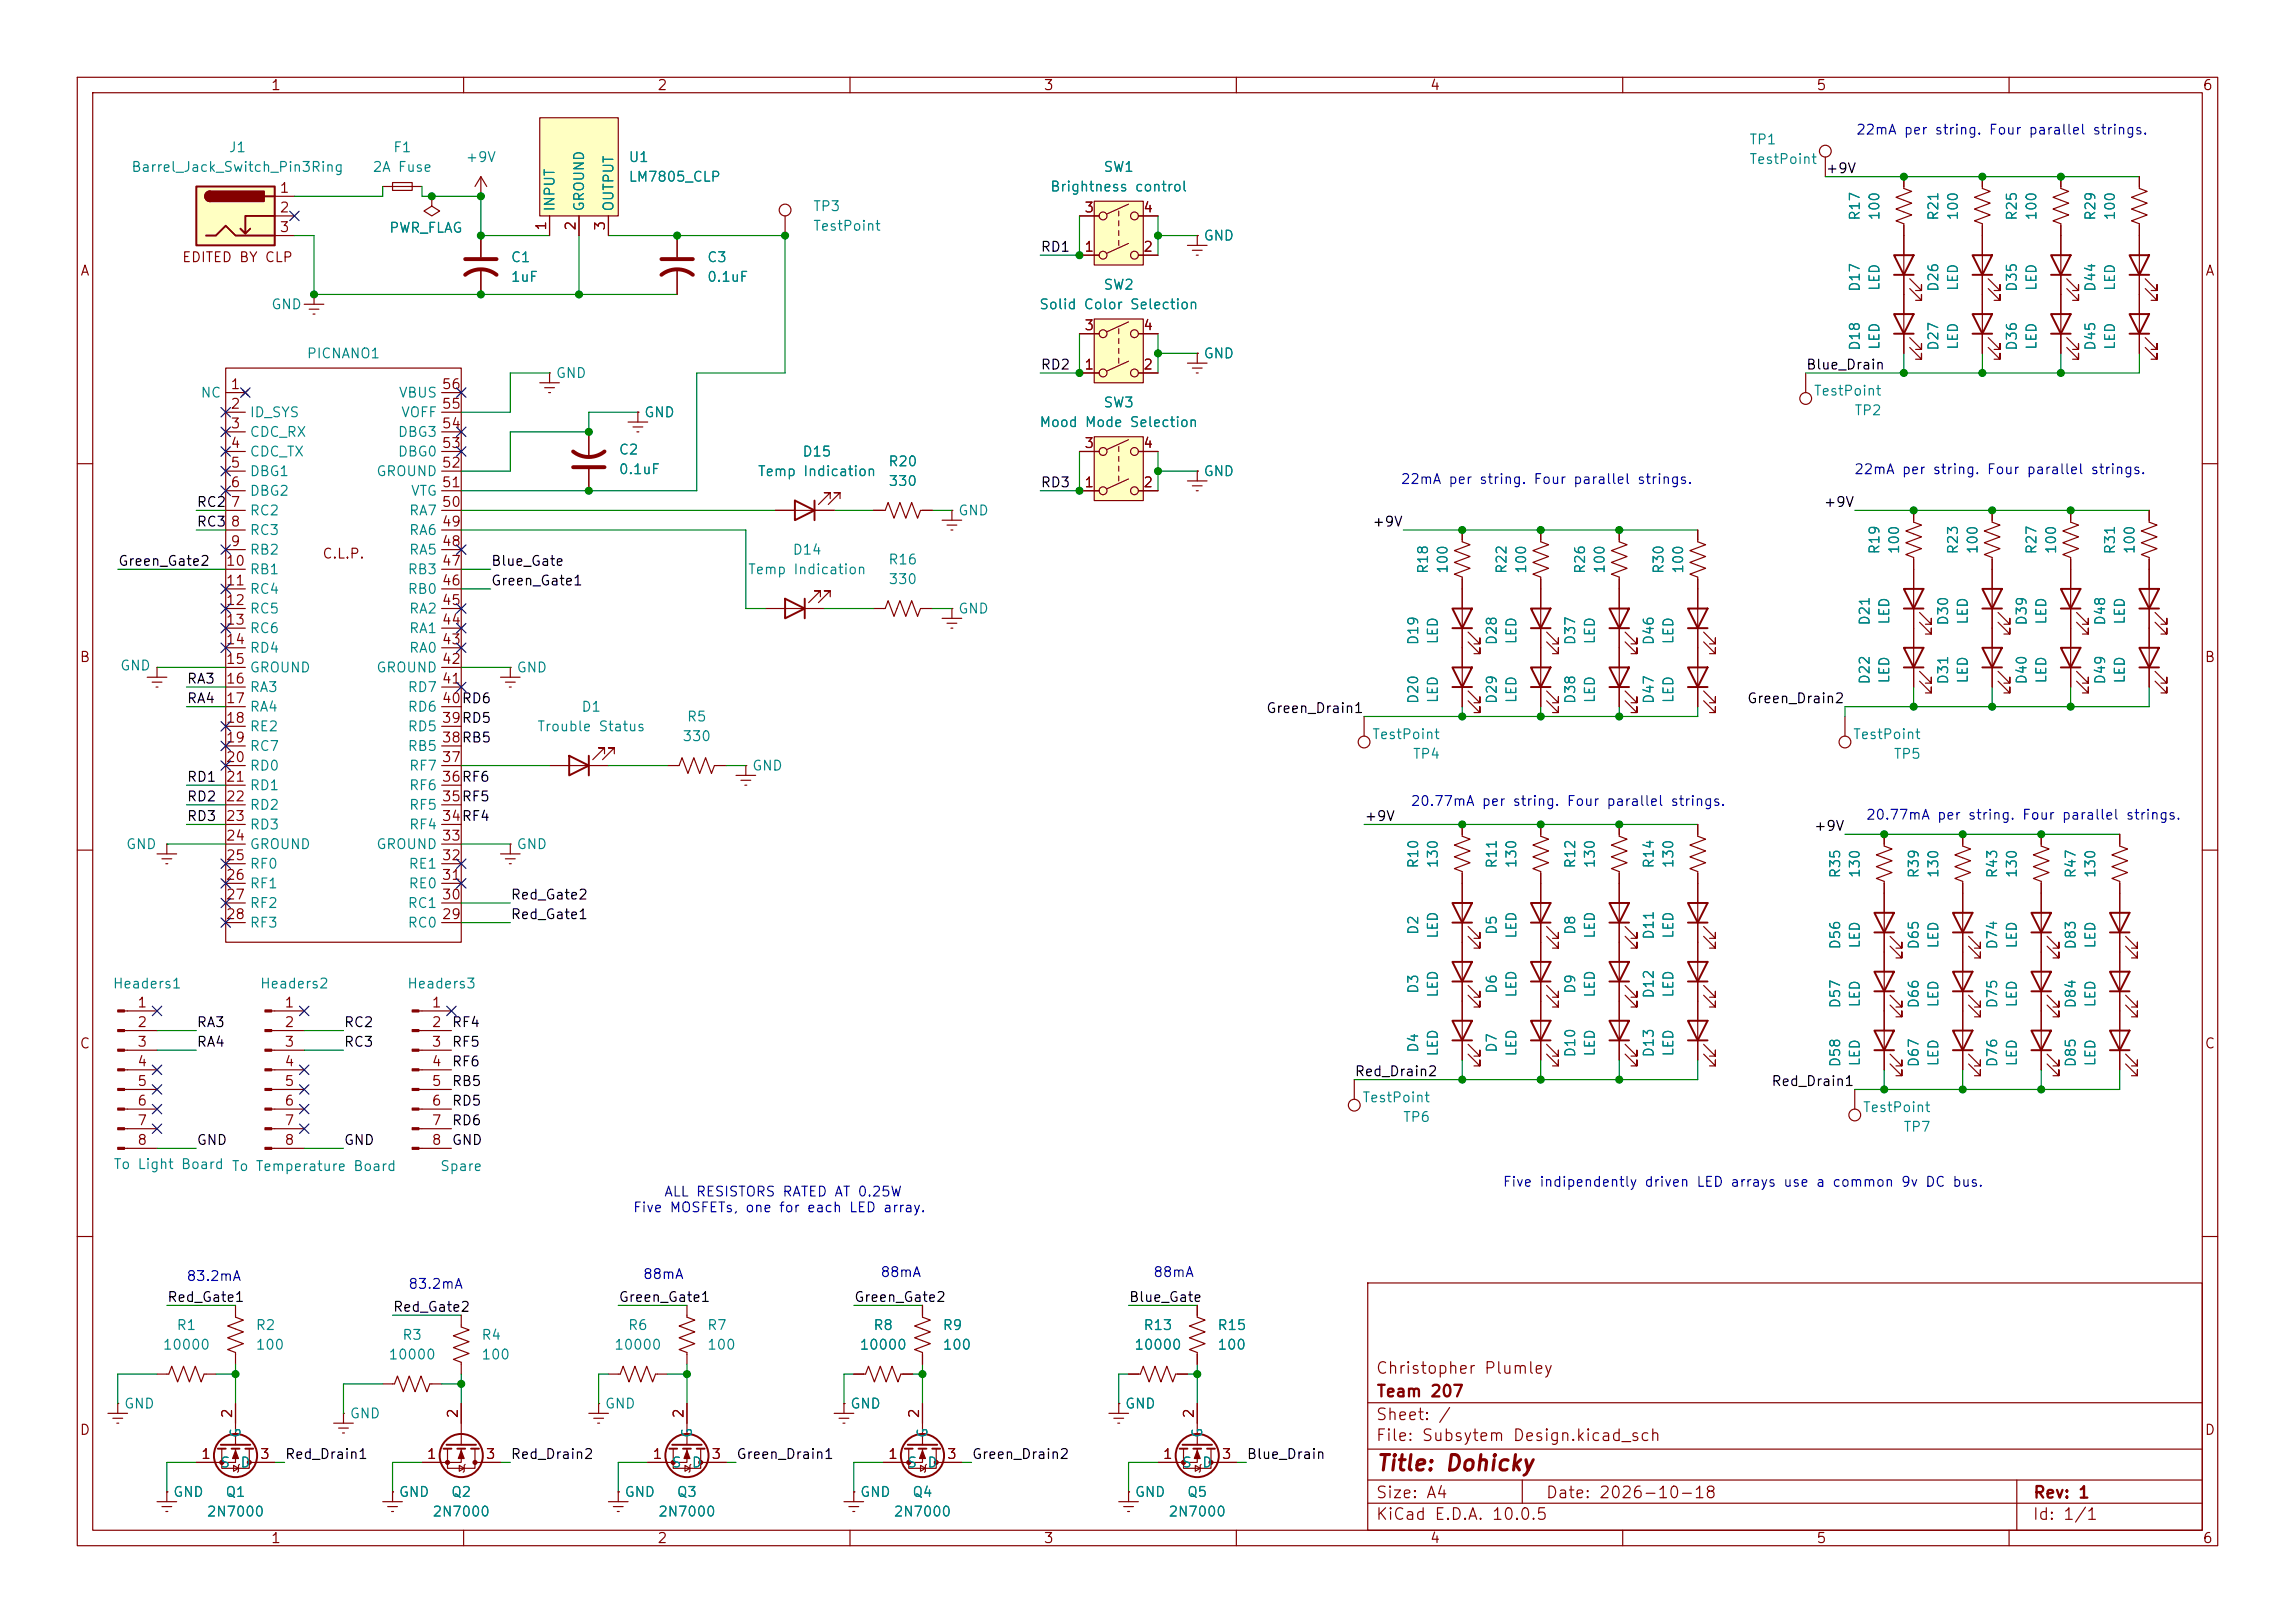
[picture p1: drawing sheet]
<svg xmlns="http://www.w3.org/2000/svg" width="297mm" height="210mm" viewBox="0 0 297 210" stroke-linecap="round" stroke-linejoin="round" font-family="sans-serif">
<defs><g id="words">
<text font-size="2" fill="#840000" x="178" y="190.8">Title: Dohicky</text>
<g font-size="1.5" fill="#840000">
<text x="178" y="178.1">Christopher Plumley</text>
<text x="178" y="184.1">Sheet: /</text>
<text x="178" y="181.1">Team 207</text>
<text x="178" y="186.8">File: Subsytem Design.kicad_sch</text>
<text x="178" y="197">KiCad E.D.A. 10.0.5</text>
<text x="178" y="194.2">Size: A4</text>
<text x="200" y="194.2">Date: 2026-10-18</text>
<text x="263" y="197">Id: 1/1</text>
<text x="263" y="194.2">Rev: 1</text>
</g>
<g font-size="1.3" fill="#840000">
<text x="35" y="12">1</text>
<text x="85" y="12">2</text>
<text x="135" y="12">3</text>
<text x="185" y="12">4</text>
<text x="235" y="12">5</text>
<text x="285" y="12">6</text>
<text x="36.1" y="25.3">1</text>
<text x="36.1" y="27.8">2</text>
<text x="71" y="29.9" transform="rotate(-90 71 29.9)">1</text>
<text x="74.8" y="29.9" transform="rotate(-90 74.8 29.9)">2</text>
<text x="78.6" y="29.9" transform="rotate(-90 78.6 29.9)">3</text>
<text x="140.2" y="27.8">3</text>
<text x="147.9" y="27.8">4</text>
<text x="10.3" y="36">A</text>
<text x="23.5" y="34.2">EDITED BY CLP</text>
<text x="36.1" y="30.3">3</text>
<text x="140.2" y="32.9">1</text>
<text x="147.9" y="32.9">2</text>
<text x="285.3" y="36">A</text>
<text x="140.2" y="43">3</text>
<text x="147.9" y="43">4</text>
<text x="29.7" y="50.7">1</text>
<text x="29.7" y="53.2">2</text>
<text x="57.1" y="53.2">55</text>
<text x="57.1" y="50.7">56</text>
<text x="140.2" y="48.1">1</text>
<text x="147.9" y="48.1">2</text>
<text x="29.7" y="55.7">3</text>
<text x="29.7" y="58.3">4</text>
<text x="57.1" y="58.3">53</text>
<text x="57.1" y="55.7">54</text>
<text x="140.2" y="58.3">3</text>
<text x="147.9" y="58.3">4</text>
<text x="29.7" y="60.8">5</text>
<text x="29.7" y="63.4">6</text>
<text x="29.7" y="65.9">7</text>
<text x="57.1" y="65.9">50</text>
<text x="57.1" y="63.4">51</text>
<text x="57.1" y="60.8">52</text>
<text x="140.2" y="63.4">1</text>
<text x="147.9" y="63.4">2</text>
<text x="29.7" y="68.4">8</text>
<text x="29.7" y="71">9</text>
<text x="57.1" y="71">48</text>
<text x="57.1" y="68.4">49</text>
<text x="29.1" y="73.5">10</text>
<text x="29.1" y="76.1">11</text>
<text x="41.6" y="72.6">C.L.P.</text>
<text x="57.1" y="76.1">46</text>
<text x="57.1" y="73.5">47</text>
<text x="29.1" y="78.6">12</text>
<text x="29.1" y="81.1">13</text>
<text x="29.1" y="83.7">14</text>
<text x="57.1" y="83.7">43</text>
<text x="57.1" y="81.1">44</text>
<text x="57.1" y="78.6">45</text>
<text x="10.2" y="86">B</text>
<text x="29.1" y="86.2">15</text>
<text x="29.1" y="88.8">16</text>
<text x="57.1" y="88.8">41</text>
<text x="57.1" y="86.2">42</text>
<text x="285.2" y="86">B</text>
<text x="29.1" y="91.3">17</text>
<text x="29.1" y="93.8">18</text>
<text x="57.1" y="93.8">39RD5</text>
<text x="57.1" y="91.3">40RD6</text>
<text x="29.1" y="96.4">19</text>
<text x="29.1" y="98.9">20</text>
<text x="29.1" y="101.5">21</text>
<text x="57.1" y="101.5">36RF6</text>
<text x="57.1" y="98.9">37</text>
<text x="57.1" y="96.4">38RB5</text>
<text x="29.1" y="104">22</text>
<text x="29.1" y="106.5">23</text>
<text x="57.1" y="106.5">34RF4</text>
<text x="57.1" y="104">35RF5</text>
<text x="29.1" y="109.1">24</text>
<text x="29.1" y="111.6">25</text>
<text x="57.1" y="111.6">32</text>
<text x="57.1" y="109.1">33</text>
<text x="29.1" y="114.2">26</text>
<text x="29.1" y="116.7">27</text>
<text x="29.1" y="119.2">28</text>
<text x="57.1" y="119.2">29</text>
<text x="57.1" y="116.7">30</text>
<text x="57.1" y="114.2">31</text>
<text x="17.7" y="130.7">1</text>
<text x="36.7" y="130.7">1</text>
<text x="55.8" y="130.7">1</text>
<text x="10.2" y="136">C</text>
<text x="17.7" y="133.2">2</text>
<text x="17.7" y="135.8">3</text>
<text x="36.7" y="133.2">2</text>
<text x="36.7" y="135.8">3</text>
<text x="55.8" y="133.2">2</text>
<text x="55.8" y="135.8">3</text>
<text x="285.2" y="136">C</text>
<text x="17.7" y="138.3">4</text>
<text x="17.7" y="140.8">5</text>
<text x="17.7" y="143.4">6</text>
<text x="36.7" y="138.3">4</text>
<text x="36.7" y="140.8">5</text>
<text x="36.7" y="143.4">6</text>
<text x="55.8" y="138.3">4</text>
<text x="55.8" y="140.8">5</text>
<text x="55.8" y="143.4">6</text>
<text x="17.7" y="145.9">7</text>
<text x="17.7" y="148.5">8</text>
<text x="36.7" y="145.9">7</text>
<text x="36.7" y="148.5">8</text>
<text x="55.8" y="145.9">7</text>
<text x="55.8" y="148.5">8</text>
<text x="10.2" y="186">D</text>
<text x="30.3" y="183.6" transform="rotate(-90 30.3 183.6)">2</text>
<text x="59.6" y="183.6" transform="rotate(-90 59.6 183.6)">2</text>
<text x="88.8" y="183.6" transform="rotate(-90 88.8 183.6)">2</text>
<text x="119.2" y="183.6" transform="rotate(-90 119.2 183.6)">2</text>
<text x="154.8" y="183.6" transform="rotate(-90 154.8 183.6)">2</text>
<text x="285.2" y="186">D</text>
<text x="25.9" y="189.1">1</text>
<text x="33.6" y="189.1">3</text>
<text x="55.1" y="189.1">1</text>
<text x="62.8" y="189.1">3</text>
<text x="84.4" y="189.1">1</text>
<text x="92" y="189.1">3</text>
<text x="114.8" y="189.1">1</text>
<text x="122.5" y="189.1">3</text>
<text x="150.4" y="189.1">1</text>
<text x="158" y="189.1">3</text>
<text x="35" y="200">1</text>
<text x="85" y="200">2</text>
<text x="135" y="200">3</text>
<text x="185" y="200">4</text>
<text x="235" y="200">5</text>
<text x="285" y="200">6</text>
</g>
<g font-size="1.3" fill="#0000c2">
<text x="240.1" y="17.7">22mA per string. Four parallel strings.</text>
<text x="181.2" y="62.9">22mA per string. Four parallel strings.</text>
<text x="239.9" y="61.7">22mA per string. Four parallel strings.</text>
<text x="182.5" y="104.6">20.77mA per string. Four parallel strings.</text>
<text x="241.4" y="106.4">20.77mA per string. Four parallel strings.</text>
<text x="85.9" y="155.1">ALL RESISTORS RATED AT 0.25W</text>
<text x="194.4" y="153.9">Five indipendently driven LED arrays use a common 9v DC bus.</text>
<text x="81.8" y="157.2">Five MOSFETs, one for each LED array.</text>
<text x="24.1" y="166.1">83.2mA</text>
<text x="52.8" y="167.1">83.2mA</text>
<text x="83.1" y="165.8">88mA</text>
<text x="113.9" y="165.6">88mA</text>
<text x="149.2" y="165.6">88mA</text>
</g>
<g font-size="1.3" fill="#008484">
<text x="16.9" y="22.6">Barrel_Jack_Switch_Pin3Ring</text>
<text x="29.5" y="20">J1</text>
<text x="48.1" y="22.6">2A Fuse</text>
<text x="50.8" y="20">F1</text>
<text x="60.2" y="21.3">+9V</text>
<text x="81.3" y="21.3">U1</text>
<text x="81.3" y="23.8">LM7805_CLP</text>
<text x="142.7" y="22.6">SW1</text>
<text x="226.3" y="19">TP1</text>
<text x="226.3" y="21.5">TestPoint</text>
<text x="72.1" y="27.5" transform="rotate(-90 72.1 27.5)">INPUT</text>
<text x="75.9" y="27.5" transform="rotate(-90 75.9 27.5)">GROUND</text>
<text x="79.7" y="27.5" transform="rotate(-90 79.7 27.5)">OUTPUT</text>
<text x="105.1" y="27.6">TP3</text>
<text x="135.8" y="25.1">Brightness control</text>
<text x="241" y="28.6" transform="rotate(-90 241 28.6)">R17</text>
<text x="243.5" y="28.6" transform="rotate(-90 243.5 28.6)">100</text>
<text x="251.2" y="28.6" transform="rotate(-90 251.2 28.6)">R21</text>
<text x="253.7" y="28.6" transform="rotate(-90 253.7 28.6)">100</text>
<text x="261.3" y="28.6" transform="rotate(-90 261.3 28.6)">R25</text>
<text x="263.9" y="28.6" transform="rotate(-90 263.9 28.6)">100</text>
<text x="271.5" y="28.6" transform="rotate(-90 271.5 28.6)">R29</text>
<text x="274" y="28.6" transform="rotate(-90 274 28.6)">100</text>
<text x="50.3" y="30.4">PWR_FLAG</text>
<text x="66" y="34.2">C1</text>
<text x="91.4" y="34.2">C3</text>
<text x="105.1" y="30.2">TestPoint</text>
<text x="155.7" y="31.4">GND</text>
<text x="35" y="40.3">GND</text>
<text x="66" y="36.8">1uF</text>
<text x="91.4" y="36.8">0.1uF</text>
<text x="134.4" y="40.3">Solid Color Selection</text>
<text x="142.7" y="37.8">SW2</text>
<text x="241" y="37.8" transform="rotate(-90 241 37.8)">D17</text>
<text x="243.5" y="37.7" transform="rotate(-90 243.5 37.7)">LED</text>
<text x="251.2" y="37.8" transform="rotate(-90 251.2 37.8)">D26</text>
<text x="253.7" y="37.7" transform="rotate(-90 253.7 37.7)">LED</text>
<text x="261.3" y="37.8" transform="rotate(-90 261.3 37.8)">D35</text>
<text x="263.9" y="37.7" transform="rotate(-90 263.9 37.7)">LED</text>
<text x="271.5" y="37.8" transform="rotate(-90 271.5 37.8)">D44</text>
<text x="274" y="37.7" transform="rotate(-90 274 37.7)">LED</text>
<text x="39.6" y="46.7">PICNANO1</text>
<text x="155.7" y="46.7">GND</text>
<text x="241" y="45.5" transform="rotate(-90 241 45.5)">D18</text>
<text x="243.5" y="45.3" transform="rotate(-90 243.5 45.3)">LED</text>
<text x="251.2" y="45.5" transform="rotate(-90 251.2 45.5)">D27</text>
<text x="253.7" y="45.3" transform="rotate(-90 253.7 45.3)">LED</text>
<text x="261.3" y="45.5" transform="rotate(-90 261.3 45.5)">D36</text>
<text x="263.9" y="45.3" transform="rotate(-90 263.9 45.3)">LED</text>
<text x="271.5" y="45.5" transform="rotate(-90 271.5 45.5)">D45</text>
<text x="274" y="45.3" transform="rotate(-90 274 45.3)">LED</text>
<text x="25.9" y="51.8">NC</text>
<text x="51.5" y="51.8">VBUS</text>
<text x="71.9" y="49.2">GND</text>
<text x="142.7" y="53">SW3</text>
<text x="234.6" y="51.5">TestPoint</text>
<text x="32.2" y="54.3">ID_SYS</text>
<text x="32.2" y="56.8">CDC_RX</text>
<text x="32.2" y="59.4">CDC_TX</text>
<text x="51.4" y="59.4">DBG0</text>
<text x="51.4" y="56.8">DBG3</text>
<text x="51.8" y="54.3">VOFF</text>
<text x="80" y="59.1">C2</text>
<text x="83.3" y="54.3">GND</text>
<text x="103.8" y="59.4">D15</text>
<text x="134.4" y="55.6">Mood Mode Selection</text>
<text x="239.9" y="54">TP2</text>
<text x="32.2" y="61.9">DBG1</text>
<text x="32.2" y="64.5">DBG2</text>
<text x="48.6" y="61.9">GROUND</text>
<text x="53.1" y="64.5">VTG</text>
<text x="80" y="61.7">0.1uF</text>
<text x="98" y="61.9">Temp Indication</text>
<text x="114.9" y="60.7">R20</text>
<text x="114.9" y="63.2">330</text>
<text x="155.7" y="61.9">GND</text>
<text x="32.2" y="67">RC2</text>
<text x="32.2" y="69.5">RC3</text>
<text x="52.8" y="69.5">RA6</text>
<text x="52.8" y="67">RA7</text>
<text x="123.9" y="67">GND</text>
<text x="243.5" y="71.8" transform="rotate(-90 243.5 71.8)">R19</text>
<text x="246.1" y="71.8" transform="rotate(-90 246.1 71.8)">100</text>
<text x="253.7" y="71.8" transform="rotate(-90 253.7 71.8)">R23</text>
<text x="256.2" y="71.8" transform="rotate(-90 256.2 71.8)">100</text>
<text x="263.9" y="71.8" transform="rotate(-90 263.9 71.8)">R27</text>
<text x="266.4" y="71.8" transform="rotate(-90 266.4 71.8)">100</text>
<text x="274" y="71.8" transform="rotate(-90 274 71.8)">R31</text>
<text x="276.6" y="71.8" transform="rotate(-90 276.6 71.8)">100</text>
<text x="32.2" y="72.1">RB2</text>
<text x="32.2" y="74.6">RB1</text>
<text x="32.2" y="77.2">RC4</text>
<text x="52.7" y="77.2">RB0</text>
<text x="52.7" y="74.6">RB3</text>
<text x="52.8" y="72.1">RA5</text>
<text x="96.7" y="74.6">Temp Indication</text>
<text x="102.5" y="72.1">D14</text>
<text x="114.9" y="73.4">R16</text>
<text x="114.9" y="75.9">330</text>
<text x="185.1" y="74.4" transform="rotate(-90 185.1 74.4)">R18</text>
<text x="187.7" y="74.3" transform="rotate(-90 187.7 74.3)">100</text>
<text x="195.3" y="74.4" transform="rotate(-90 195.3 74.4)">R22</text>
<text x="197.8" y="74.3" transform="rotate(-90 197.8 74.3)">100</text>
<text x="205.4" y="74.4" transform="rotate(-90 205.4 74.4)">R26</text>
<text x="208" y="74.3" transform="rotate(-90 208 74.3)">100</text>
<text x="215.6" y="74.4" transform="rotate(-90 215.6 74.4)">R30</text>
<text x="218.1" y="74.3" transform="rotate(-90 218.1 74.3)">100</text>
<text x="32.2" y="79.7">RC5</text>
<text x="32.2" y="82.2">RC6</text>
<text x="52.8" y="82.2">RA1</text>
<text x="52.8" y="79.7">RA2</text>
<text x="123.9" y="79.7">GND</text>
<text x="183.8" y="83.6" transform="rotate(-90 183.8 83.6)">D19</text>
<text x="186.4" y="83.4" transform="rotate(-90 186.4 83.4)">LED</text>
<text x="194" y="83.6" transform="rotate(-90 194 83.6)">D28</text>
<text x="196.5" y="83.4" transform="rotate(-90 196.5 83.4)">LED</text>
<text x="204.2" y="83.6" transform="rotate(-90 204.2 83.6)">D37</text>
<text x="206.7" y="83.4" transform="rotate(-90 206.7 83.4)">LED</text>
<text x="214.3" y="83.6" transform="rotate(-90 214.3 83.6)">D46</text>
<text x="216.9" y="83.4" transform="rotate(-90 216.9 83.4)">LED</text>
<text x="242.3" y="81" transform="rotate(-90 242.3 81)">D21</text>
<text x="244.8" y="80.9" transform="rotate(-90 244.8 80.9)">LED</text>
<text x="252.4" y="81" transform="rotate(-90 252.4 81)">D30</text>
<text x="255" y="80.9" transform="rotate(-90 255 80.9)">LED</text>
<text x="262.6" y="81" transform="rotate(-90 262.6 81)">D39</text>
<text x="265.1" y="80.9" transform="rotate(-90 265.1 80.9)">LED</text>
<text x="272.7" y="81" transform="rotate(-90 272.7 81)">D48</text>
<text x="275.3" y="80.9" transform="rotate(-90 275.3 80.9)">LED</text>
<text x="15.5" y="87.1">GND</text>
<text x="32.2" y="84.8">RD4</text>
<text x="32.2" y="87.3">GROUND</text>
<text x="32.2" y="89.9">RA3</text>
<text x="48.6" y="87.3">GROUND</text>
<text x="52.7" y="89.9">RD7</text>
<text x="52.8" y="84.8">RA0</text>
<text x="66.8" y="87.3">GND</text>
<text x="242.3" y="88.6" transform="rotate(-90 242.3 88.6)">D22</text>
<text x="244.8" y="88.5" transform="rotate(-90 244.8 88.5)">LED</text>
<text x="252.4" y="88.6" transform="rotate(-90 252.4 88.6)">D31</text>
<text x="255" y="88.5" transform="rotate(-90 255 88.5)">LED</text>
<text x="262.6" y="88.6" transform="rotate(-90 262.6 88.6)">D40</text>
<text x="265.1" y="88.5" transform="rotate(-90 265.1 88.5)">LED</text>
<text x="272.7" y="88.6" transform="rotate(-90 272.7 88.6)">D49</text>
<text x="275.3" y="88.5" transform="rotate(-90 275.3 88.5)">LED</text>
<text x="32.2" y="92.4">RA4</text>
<text x="32.2" y="94.9">RE2</text>
<text x="52.7" y="94.9">RD5</text>
<text x="52.7" y="92.4">RD6</text>
<text x="69.4" y="94.9">Trouble Status</text>
<text x="75.2" y="92.4">D1</text>
<text x="88.8" y="93.7">R5</text>
<text x="177.5" y="96">TestPoint</text>
<text x="183.8" y="91.2" transform="rotate(-90 183.8 91.2)">D20</text>
<text x="186.4" y="91.1" transform="rotate(-90 186.4 91.1)">LED</text>
<text x="194" y="91.2" transform="rotate(-90 194 91.2)">D29</text>
<text x="196.5" y="91.1" transform="rotate(-90 196.5 91.1)">LED</text>
<text x="204.2" y="91.2" transform="rotate(-90 204.2 91.2)">D38</text>
<text x="206.7" y="91.1" transform="rotate(-90 206.7 91.1)">LED</text>
<text x="214.3" y="91.2" transform="rotate(-90 214.3 91.2)">D47</text>
<text x="216.9" y="91.1" transform="rotate(-90 216.9 91.1)">LED</text>
<text x="239.7" y="96">TestPoint</text>
<text x="32.2" y="97.5">RC7</text>
<text x="32.2" y="100">RD0</text>
<text x="52.7" y="97.5">RB5</text>
<text x="52.8" y="100">RF7</text>
<text x="88.2" y="96.2">330</text>
<text x="97.3" y="100">GND</text>
<text x="182.8" y="98.5">TP4</text>
<text x="245" y="98.5">TP5</text>
<text x="32.2" y="102.6">RD1</text>
<text x="32.2" y="105.1">RD2</text>
<text x="32.2" y="107.6">RD3</text>
<text x="52.8" y="107.6">RF4</text>
<text x="52.8" y="105.1">RF5</text>
<text x="52.8" y="102.6">RF6</text>
<text x="16.2" y="110.2">GND</text>
<text x="32.2" y="110.2">GROUND</text>
<text x="32.2" y="112.7">RF0</text>
<text x="48.6" y="110.2">GROUND</text>
<text x="52.8" y="112.7">RE1</text>
<text x="66.8" y="110.2">GND</text>
<text x="183.8" y="112.5" transform="rotate(-90 183.8 112.5)">R10</text>
<text x="186.4" y="112.4" transform="rotate(-90 186.4 112.4)">130</text>
<text x="194" y="112.5" transform="rotate(-90 194 112.5)">R11</text>
<text x="196.5" y="112.4" transform="rotate(-90 196.5 112.4)">130</text>
<text x="204.2" y="112.5" transform="rotate(-90 204.2 112.5)">R12</text>
<text x="206.7" y="112.4" transform="rotate(-90 206.7 112.4)">130</text>
<text x="214.3" y="112.5" transform="rotate(-90 214.3 112.5)">R14</text>
<text x="216.9" y="112.4" transform="rotate(-90 216.9 112.4)">130</text>
<text x="238.5" y="113.7" transform="rotate(-90 238.5 113.7)">R35</text>
<text x="241" y="113.7" transform="rotate(-90 241 113.7)">130</text>
<text x="248.6" y="113.7" transform="rotate(-90 248.6 113.7)">R39</text>
<text x="251.2" y="113.7" transform="rotate(-90 251.2 113.7)">130</text>
<text x="258.8" y="113.7" transform="rotate(-90 258.8 113.7)">R43</text>
<text x="261.3" y="113.7" transform="rotate(-90 261.3 113.7)">130</text>
<text x="268.9" y="113.7" transform="rotate(-90 268.9 113.7)">R47</text>
<text x="271.5" y="113.7" transform="rotate(-90 271.5 113.7)">130</text>
<text x="32.2" y="115.3">RF1</text>
<text x="32.2" y="117.8">RF2</text>
<text x="52.7" y="117.8">RC1</text>
<text x="52.8" y="115.3">RE0</text>
<text x="32.2" y="120.3">RF3</text>
<text x="52.7" y="120.3">RC0</text>
<text x="183.8" y="121.1" transform="rotate(-90 183.8 121.1)">D2</text>
<text x="186.4" y="121.5" transform="rotate(-90 186.4 121.5)">LED</text>
<text x="194" y="121.1" transform="rotate(-90 194 121.1)">D5</text>
<text x="196.5" y="121.5" transform="rotate(-90 196.5 121.5)">LED</text>
<text x="204.2" y="121.1" transform="rotate(-90 204.2 121.1)">D8</text>
<text x="206.7" y="121.5" transform="rotate(-90 206.7 121.5)">LED</text>
<text x="214.3" y="121.7" transform="rotate(-90 214.3 121.7)">D11</text>
<text x="216.9" y="121.5" transform="rotate(-90 216.9 121.5)">LED</text>
<text x="238.5" y="122.9" transform="rotate(-90 238.5 122.9)">D56</text>
<text x="241" y="122.8" transform="rotate(-90 241 122.8)">LED</text>
<text x="248.6" y="122.9" transform="rotate(-90 248.6 122.9)">D65</text>
<text x="251.2" y="122.8" transform="rotate(-90 251.2 122.8)">LED</text>
<text x="258.8" y="122.9" transform="rotate(-90 258.8 122.9)">D74</text>
<text x="261.3" y="122.8" transform="rotate(-90 261.3 122.8)">LED</text>
<text x="268.9" y="122.9" transform="rotate(-90 268.9 122.9)">D83</text>
<text x="271.5" y="122.8" transform="rotate(-90 271.5 122.8)">LED</text>
<text x="14.5" y="128.2">Headers1</text>
<text x="33.6" y="128.2">Headers2</text>
<text x="52.6" y="128.2">Headers3</text>
<text x="183.8" y="128.7" transform="rotate(-90 183.8 128.7)">D3</text>
<text x="186.4" y="129.2" transform="rotate(-90 186.4 129.2)">LED</text>
<text x="194" y="128.7" transform="rotate(-90 194 128.7)">D6</text>
<text x="196.5" y="129.2" transform="rotate(-90 196.5 129.2)">LED</text>
<text x="204.2" y="128.7" transform="rotate(-90 204.2 128.7)">D9</text>
<text x="206.7" y="129.2" transform="rotate(-90 206.7 129.2)">LED</text>
<text x="214.3" y="129.3" transform="rotate(-90 214.3 129.3)">D12</text>
<text x="216.9" y="129.2" transform="rotate(-90 216.9 129.2)">LED</text>
<text x="238.5" y="130.6" transform="rotate(-90 238.5 130.6)">D57</text>
<text x="241" y="130.4" transform="rotate(-90 241 130.4)">LED</text>
<text x="248.6" y="130.6" transform="rotate(-90 248.6 130.6)">D66</text>
<text x="251.2" y="130.4" transform="rotate(-90 251.2 130.4)">LED</text>
<text x="258.8" y="130.6" transform="rotate(-90 258.8 130.6)">D75</text>
<text x="261.3" y="130.4" transform="rotate(-90 261.3 130.4)">LED</text>
<text x="268.9" y="130.6" transform="rotate(-90 268.9 130.6)">D84</text>
<text x="271.5" y="130.4" transform="rotate(-90 271.5 130.4)">LED</text>
<text x="183.8" y="136.3" transform="rotate(-90 183.8 136.3)">D4</text>
<text x="186.4" y="136.8" transform="rotate(-90 186.4 136.8)">LED</text>
<text x="194" y="136.3" transform="rotate(-90 194 136.3)">D7</text>
<text x="196.5" y="136.8" transform="rotate(-90 196.5 136.8)">LED</text>
<text x="204.2" y="136.9" transform="rotate(-90 204.2 136.9)">D10</text>
<text x="206.7" y="136.8" transform="rotate(-90 206.7 136.8)">LED</text>
<text x="214.3" y="136.9" transform="rotate(-90 214.3 136.9)">D13</text>
<text x="216.9" y="136.8" transform="rotate(-90 216.9 136.8)">LED</text>
<text x="176.2" y="142.9">TestPoint</text>
<text x="238.5" y="138.2" transform="rotate(-90 238.5 138.2)">D58</text>
<text x="241" y="138.1" transform="rotate(-90 241 138.1)">LED</text>
<text x="248.6" y="138.2" transform="rotate(-90 248.6 138.2)">D67</text>
<text x="251.2" y="138.1" transform="rotate(-90 251.2 138.1)">LED</text>
<text x="258.8" y="138.2" transform="rotate(-90 258.8 138.2)">D76</text>
<text x="261.3" y="138.1" transform="rotate(-90 261.3 138.1)">LED</text>
<text x="268.9" y="138.2" transform="rotate(-90 268.9 138.2)">D85</text>
<text x="271.5" y="138.1" transform="rotate(-90 271.5 138.1)">LED</text>
<text x="181.5" y="145.5">TP6</text>
<text x="241" y="144.2">TestPoint</text>
<text x="246.3" y="146.8">TP7</text>
<text x="14.6" y="151.6">To Light Board To Temperature Board</text>
<text x="56.9" y="151.8">Spare</text>
<text x="22.8" y="172.4">R1</text>
<text x="33" y="172.4">R2</text>
<text x="52" y="173.7">R3</text>
<text x="62.2" y="173.7">R4</text>
<text x="81.2" y="172.4">R6</text>
<text x="91.4" y="172.4">R7</text>
<text x="112.9" y="172.4">R8</text>
<text x="121.9" y="172.4">R9</text>
<text x="147.9" y="172.4">R13</text>
<text x="157.5" y="172.4">R15</text>
<text x="21" y="175">10000</text>
<text x="33" y="175">100</text>
<text x="50.2" y="176.2">10000</text>
<text x="62.2" y="176.2">100</text>
<text x="79.4" y="175">10000</text>
<text x="91.4" y="175">100</text>
<text x="111.1" y="175">10000</text>
<text x="121.9" y="175">100</text>
<text x="146.7" y="175">10000</text>
<text x="157.5" y="175">100</text>
<text x="16" y="182.6">GND</text>
<text x="45.2" y="183.8">GND</text>
<text x="78.2" y="182.6">GND</text>
<text x="110" y="182.6">GND</text>
<text x="145.5" y="182.6">GND</text>
<text x="28.4" y="190.2">S</text>
<text x="31" y="190.2">D</text>
<text x="31.4" y="186.2" transform="rotate(-90 31.4 186.2)">G</text>
<text x="86.8" y="190.2">S</text>
<text x="89.4" y="190.2">D</text>
<text x="89.9" y="186.2" transform="rotate(-90 89.9 186.2)">G</text>
<text x="117.3" y="190.2">S</text>
<text x="119.9" y="190.2">D</text>
<text x="120.3" y="186.2" transform="rotate(-90 120.3 186.2)">G</text>
<text x="152.9" y="190.2">S</text>
<text x="155.5" y="190.2">D</text>
<text x="155.9" y="186.2" transform="rotate(-90 155.9 186.2)">G</text>
<text x="22.3" y="194">GND</text>
<text x="26.7" y="196.5">2N7000</text>
<text x="29.1" y="194">Q1</text>
<text x="51.5" y="194">GND</text>
<text x="55.9" y="196.5">2N7000</text>
<text x="58.3" y="194">Q2</text>
<text x="80.7" y="194">GND</text>
<text x="85.1" y="196.5">2N7000</text>
<text x="87.5" y="194">Q3</text>
<text x="111.2" y="194">GND</text>
<text x="115.6" y="196.5">2N7000</text>
<text x="118" y="194">Q4</text>
<text x="146.8" y="194">GND</text>
<text x="151.1" y="196.5">2N7000</text>
<text x="153.5" y="194">Q5</text>
</g>
<g font-size="1.3">
<text x="236.2" y="22.7">+9V</text>
<text x="134.6" y="32.9">RD1</text>
<text x="134.6" y="48.1">RD2</text>
<text x="233.7" y="48.1">Blue_Drain</text>
<text x="25.4" y="65.9">RC2</text>
<text x="134.6" y="63.4">RD3</text>
<text x="235.9" y="65.9">+9V</text>
<text x="25.4" y="68.5">RC3</text>
<text x="177.5" y="68.5">+9V</text>
<text x="15.2" y="73.5">Green_Gate2</text>
<text x="63.5" y="73.5">Blue_Gate</text>
<text x="63.5" y="76.1">Green_Gate1</text>
<text x="24.1" y="88.8">RA3</text>
<text x="24.1" y="91.3">RA4</text>
<text x="163.8" y="92.6">Green_Drain1</text>
<text x="226" y="91.3">Green_Drain2</text>
<text x="24.1" y="101.5">RD1</text>
<text x="24.1" y="106.6">RD3</text>
<text x="24.1" y="104">RD2</text>
<text x="176.5" y="106.6">+9V</text>
<text x="234.7" y="107.8">+9V</text>
<text x="66" y="119.3">Red_Gate1</text>
<text x="66" y="116.7">Red_Gate2</text>
<text x="25.4" y="133.2">RA3</text>
<text x="25.4" y="135.8">RA4</text>
<text x="44.4" y="135.8">RC3</text>
<text x="44.4" y="133.2">RC2</text>
<text x="58.4" y="133.2">RF4</text>
<text x="58.4" y="135.8">RF5</text>
<text x="58.4" y="138.3">RF6</text>
<text x="58.4" y="140.8">RB5</text>
<text x="58.4" y="143.4">RD5</text>
<text x="175.2" y="139.6">Red_Drain2</text>
<text x="229.2" y="140.8">Red_Drain1</text>
<text x="25.4" y="148.5">GND</text>
<text x="44.4" y="148.5">GND</text>
<text x="58.4" y="145.9">RD6</text>
<text x="58.4" y="148.5">GND</text>
<text x="21.6" y="168.8">Red_Gate1</text>
<text x="50.8" y="170.1">Red_Gate2</text>
<text x="80" y="168.8">Green_Gate1</text>
<text x="110.5" y="168.8">Green_Gate2</text>
<text x="146" y="168.8">Blue_Gate</text>
<text x="36.8" y="189.1">Red_Drain1</text>
<text x="66" y="189.1">Red_Drain2</text>
<text x="95.2" y="189.1">Green_Drain1</text>
<text x="125.7" y="189.1">Green_Drain2</text>
<text x="161.3" y="189.1">Blue_Drain</text>
</g>
</g></defs>
<path d="M0 0h297v210h-297z" fill="#fff" stroke="#fff" stroke-width=".13"/>
<g fill="none" stroke="#840000" stroke-width=".15">
<path d="M10 10h277v190h-277zM12 12h273v186h-273zM60 10v2M110 10v2M160 10v2M210 10v2M260 10v2M246.4 30.5v7.6M247.1 37.3l1.6 1.6v-.8v.8h-.8M247.1 36.1l1.6 1.5v-.8v.8h-.8M256.5 30.5v15.2M257.3 37.3l1.5 1.6v-.8v.8h-.7"/>
<path d="M257.3 36.1l1.5 1.5v-.8v.8h-.7M266.7 30.5v15.2M267.5 37.3l1.5 1.6v-.8v.8h-.8M267.5 36.1l1.5 1.5v-.8v.8h-.8M276.9 30.5v15.2M277.6 37.3l1.5 1.6v-.8v.8h-.7M277.6 36.1l1.5 1.5v-.8v.8h-.7M257.3 45l1.5 1.5v-.8v.8h-.7M257.3 43.7l1.5 1.5v-.7v.7h-.7M267.5 45l1.5 1.5v-.8v.8h-.8M267.5 43.7l1.5 1.5v-.7v.7h-.8M277.6 45l1.5 1.5v-.8v.8h-.7"/>
<path d="M277.6 43.7l1.5 1.5v-.7v.7h-.7M10 60h2M113 78.7h1.6l.3-1 .8 2.1 .8-2.1 .7 2.1 .8-2.1 .7 2.1 .4-1.1h1.5M153.7 62.2h2.5M154.3 62.9h1.3M154.8 63.5h.3M154.9 61h.1M154.9 61v1.2M257.8 66v1.6l1 .3-2 .8 2 .8-2 .7 2 .8-2 .8 1 .3v1.6M285 60h2M64.8 87.6h2.5M65.4 88.3h1.3"/>
<path d="M65.9 88.9h.3M66 86.4h.1M66 86.4v1.2M10 110h2M254 115.6v15.2M264.2 108v1.5l1 .4-2.1 .7 2.1 .8-2.1 .7 2.1 .8-2.1 .8 1.1 .3v16.8M274.3 108v1.5l1 .4-2 .7 2 .8-2 .7 2 .8-2 .8 1 .3v1.6M285 110h2M254.8 122.4l1.5 1.6v-.8v.8h-.8M254.8 121.2l1.5 1.5v-.8v.8h-.8M254.8 130l1.5 1.6v-.8v.8h-.8M254.8 128.8l1.5 1.5v-.8v.8h-.8"/>
<path d="M264.9 130l1.5 1.6v-.8v.8h-.7M264.9 128.8l1.5 1.5v-.8v.8h-.7M264.9 122.4l1.5 1.6v-.8v.8h-.7M264.9 121.2l1.5 1.5v-.8v.8h-.7M10 160h2M177 166h108v32h-108zM285 160h2M60 198v2M110 198v2M160 198v2M177 194.5h108M177 191.5h108"/>
<path d="M177 187.5h108M177 181.5h108M197 191.5v3M210 198v2M260 198v2M261 191.5v6.5"/>
</g>
<g fill="none" stroke="#840000" stroke-width=".25">
<path d="M245.1 33h2.5l-1.2 2.6zM245.1 35.6h2.5M255.3 33h2.5l-1.3 2.6zM255.3 35.6h2.5M265.4 33h2.6l-1.3 2.6zM265.4 35.6h2.6M275.6 33h2.5l-1.2 2.6zM275.6 35.6h2.5M255.3 40.6h2.5l-1.3 2.6zM255.3 43.2h2.5M265.4 40.6h2.6l-1.3 2.6zM265.4 43.2h2.6"/>
<path d="M275.6 40.6h2.5l-1.2 2.6zM275.6 43.2h2.5M252.7 118.1h2.6l-1.3 2.6zM262.9 118.1h2.5l-1.2 2.6zM252.7 125.7h2.6l-1.3 2.6zM252.7 128.3h2.6M252.7 120.7h2.6M262.9 125.7h2.5l-1.2 2.6zM262.9 128.3h2.5M262.9 120.7h2.5"/>
</g>
<path d="M141.6 56.5h6.4v8.3h-6.4z" fill="#ffffc2"/>
<g fill="none" stroke="#840000" stroke-width=".15">
<path d="M87.6 30.5v2.8M87.6 34.8v3.3M101.6 27.9v2.6M236.2 20.3v2.6M246.4 22.9v1.5l1 .4-2 .7 2 .8-2 .8 2 .7-2 .8 1 .4v1.5M246.4 38.1v7.6M256.5 22.9v1.5l1.1 .4-2.1 .7 2.1 .8-2.1 .8 2.1 .7-2.1 .8 1 .4v1.5M266.7 22.9v1.5l1 .4-2 .7 2 .8-2 .8 2 .7-2 .8 1 .4v1.5M276.9 22.9v1.5l1 .4-2.1 .7 2.1 .8-2.1 .8 2.1 .7-2.1 .8 1.1 .4v1.5M76.2 55.9v3.3M139.7 58.4h2.5M141.6 56.5h6.4v8.3h-6.4z"/>
<path d="M144.8 57.8v.6M144.8 59.1v.6M146 56.9l-2.7 1.3M147.3 58.4h2.6M233.7 48.3v2.5M247.1 45l1.6 1.5v-.8v.8h-.8M247.1 43.7l1.6 1.5v-.7v.7h-.8M76.2 60.7v2.8M99.1 78.7h7.6M100.3 66h7.6M106.2 77.2v-.7h-.8h.8l-1.6 1.5M107.4 77.2v-.7h-.7h.7l-1.5 1.5"/>
<path d="M107.4 64.5v-.7h-.7h.7l-1.5 1.5M108.7 64.5v-.7h-.8h.8l-1.5 1.5M139.7 63.5h2.5M144.8 60.3v.7M144.8 61.6v.6M146 62l-2.7 1.2M147.3 63.5h2.6M268 66v1.6l1 .3-2 .8 2 .8-2 .7 2 .8-2 .8 1 .3v16.8M268.7 79.2l1.6 1.6v-.8v.8h-.8M278.1 66v1.6l1 .3-2 .8 2 .8-2 .7 2 .8-2 .8 1 .3v16.8M278.9 79.2l1.5 1.6v-.8v.8h-.7M238.8 92.7v2.6"/>
<path d="M247.6 81.3v7.6M248.4 88.1l1.5 1.6v-.8v.8h-.7M248.4 86.9l1.5 1.5v-.8v.8h-.7M257.8 81.3v7.6M258.6 88.1l1.5 1.6v-.8v.8h-.8M258.6 86.9l1.5 1.5v-.8v.8h-.8M268.7 80.5l1.6 1.5v-.7v.7h-.8M268.7 88.1l1.6 1.6v-.8v.8h-.8M268.7 86.9l1.6 1.5v-.8v.8h-.8M278.9 88.1l1.5 1.6v-.8v.8h-.7M278.9 86.9l1.5 1.5v-.8v.8h-.7M278.9 80.5l1.5 1.5v-.7v.7h-.7"/>
<path d="M20.3 110.5h2.6M21 111.1h1.2M21.5 111.8h.2M21.6 109.2h.1M21.6 109.2v1.3M243.8 108v1.5l1.1 .4-2.1 .7 2.1 .8-2.1 .7 2.1 .8-2.1 .8 1 .3v24.4M254 108v1.5l1 .4-2 .7 2 .8-2 .7 2 .8-2 .8 1 .3v1.6M244.6 130l1.5 1.6v-.8v.8h-.7M244.6 128.8l1.5 1.5v-.8v.8h-.7M244.6 122.4l1.5 1.6v-.8v.8h-.7M244.6 121.2l1.5 1.5v-.8v.8h-.7M244.6 137.7l1.5 1.5v-.8v.8h-.7"/>
<path d="M244.6 136.4l1.5 1.5v-.7v.7h-.7M254 130.8v7.6M254.8 137.7l1.5 1.5v-.8v.8h-.8M254.8 136.4l1.5 1.5v-.7v.7h-.8M49.5 179.1h1.6l.3-1 .8 2 .8-2 .7 2 .8-2 .7 2 .4-1h1.5M88.9 168.9v1.5l1 .4-2 .8 2 .7-2 .8 2 .8-2 .7 1 .4v1.5M110.5 177.8h1.5l.4-1 .8 2 .7-2 .8 2 .7-2 .8 2 .4-1h1.5M14 182.9h2.5M14.6 183.5h1.3M15.1 184.2h.3M15.2 181.6h.1M15.2 181.6v1.3"/>
<path d="M43.2 184.2h2.5M43.8 184.8h1.3M44.3 185.4h.3M44.4 182.9h.1M44.4 182.9v1.3M57.9 187.5v2.5h3.6v-2.5M59.4 189.6l.7 .4-.7 .4zM59.7 187.5v1.7h-5.1M59.7 181.6v5.3M60.2 189.5l-.1 .1v.8l-.2 .1M61.5 189.2h3.3"/>
<circle cx="236.2" cy="19.6" r=".76"/>
<circle cx="101.6" cy="27.2" r=".76"/>
<circle cx="142.7" cy="58.4" r=".51"/>
<circle cx="146.8" cy="58.4" r=".51"/>
<circle cx="233.7" cy="51.6" r=".76"/>
<circle cx="142.7" cy="63.5" r=".51"/>
<circle cx="146.8" cy="63.5" r=".51"/>
<circle cx="238.8" cy="96" r=".76"/>
</g>
<g fill="none" stroke="#840000" stroke-width=".25">
<path d="M245.1 40.6h2.5l-1.2 2.6zM245.1 43.2h2.5M101.6 77.5l2.5 1.2-2.5 1.3zM102.9 64.8l2.5 1.2-2.5 1.3zM104.1 77.5v2.5M105.4 64.8v2.5M266.7 76.2h2.5l-1.2 2.5zM266.7 78.7h2.5M276.9 76.2h2.5l-1.3 2.5zM276.9 78.7h2.5M246.4 83.8h2.5l-1.3 2.6zM246.4 86.4h2.5"/>
<path d="M256.5 83.8h2.6l-1.3 2.6zM256.5 86.4h2.6M266.7 83.8h2.5l-1.2 2.6zM266.7 86.4h2.5M276.9 83.8h2.5l-1.3 2.6zM276.9 86.4h2.5M242.6 118.1h2.5l-1.3 2.6zM242.6 125.7h2.5l-1.3 2.6zM242.6 133.4h2.5l-1.3 2.5zM242.6 128.3h2.5M242.6 135.9h2.5M242.6 120.7h2.5"/>
<path d="M252.7 133.4h2.6l-1.3 2.5zM252.7 135.9h2.6M57.4 187.5h1M57.8 186.9h3.8M59.2 187.5h1M61 187.5h1"/>
<circle cx="59.7" cy="188.3" r="2.79"/>
</g>
<path d="M85.6 35.6a3.3 3.3 0 0 1 4.1 0M85.6 33.5h4.1M74.2 58.4a3.3 3.3 0 0 0 4 0M74.2 60.5h4" fill="none" stroke="#840000" stroke-width=".51"/>
<g fill="#840000" stroke="#840000" stroke-width=".15">
<path d="M59.7 187.7l.4 1h-.8z"/>
<circle cx="61.5" cy="189.2" r=".25"/>
<circle cx="57.9" cy="189.2" r=".25"/>
</g>
<path d="M141.6 26h6.4v8.3h-6.4z" fill="#ffffc2"/>
<g fill="none" stroke="#840000" stroke-width=".15">
<path d="M39.4 39.4h2.5M40.6 38.1h.1M40.6 38.1v1.3M139.7 33h2.5M139.7 27.9h2.5M141.6 26h6.4v8.3h-6.4zM144.8 27.3v.6M144.8 28.6v.6M144.8 29.8v.7M144.8 31.1v.7M146 26.4l-2.7 1.3M146 31.5l-2.7 1.3"/>
<path d="M147.3 33h2.6M147.3 27.9h2.6M40 40h1.3M40.5 40.6h.3M189.2 68.6v1.5l1 .4-2 .7 2 .8-2 .8 2 .7-2 .8 1 .4v9.1M199.4 68.6v1.5l1 .4-2 .7 2 .8-2 .8 2 .7-2 .8 1 .4v9.1M209.5 68.6v1.5l1.1 .4-2.1 .7 2.1 .8-2.1 .8 2.1 .7-2.1 .8 1 .4v9.1M219.7 68.6v1.5l1 .4-2 .7 2 .8-2 .8 2 .7-2 .8 1 .4v9.1M247.6 66v1.6l1.1 .3-2.1 .8 2.1 .8-2.1 .7 2.1 .8-2.1 .8 1 .3v9.2M248.4 79.2l1.5 1.6v-.8v.8h-.7M257.8 73.7v7.6M258.6 79.2l1.5 1.6v-.8v.8h-.8"/>
<path d="M190 83.1l1.5 1.5v-.8v.8h-.7M190 81.8l1.5 1.5v-.7v.7h-.7M200.2 83.1l1.5 1.5v-.8v.8h-.8M200.2 81.8l1.5 1.5v-.7v.7h-.8M210.3 83.1l1.5 1.5v-.8v.8h-.7M210.3 81.8l1.5 1.5v-.7v.7h-.7M220.5 83.1l1.5 1.5v-.8v.8h-.8M220.5 81.8l1.5 1.5v-.7v.7h-.8M248.4 80.5l1.5 1.5v-.7v.7h-.7M258.6 80.5l1.5 1.5v-.7v.7h-.8M189.2 106.7v1.5l1 .4-2 .7 2 .8-2 .8 2 .7-2 .8 1 .4v16.7M190 119.9l1.5 1.5v-.7v.7h-.7"/>
<path d="M199.4 106.7v1.5l1 .4-2 .7 2 .8-2 .8 2 .7-2 .8 1 .4v24.4M200.2 119.9l1.5 1.5v-.7v.7h-.8M209.5 106.7v1.5l1.1 .4-2.1 .7 2.1 .8-2.1 .8 2.1 .7-2.1 .8 1 .4v9.1M210.3 119.9l1.5 1.5v-.7v.7h-.7M219.7 106.7v1.5l1 .4-2 .7 2 .8-2 .8 2 .7-2 .8 1 .4v9.1M220.5 119.9l1.5 1.5v-.7v.7h-.8M16.1 130.8h4.2M16.1 133.4h4.2M16.1 135.9h4.2M16.1 138.4h4.2M35.2 130.8h4.2M35.2 133.4h4.2"/>
<path d="M35.2 135.9h4.2M35.2 138.4h4.2M54.2 130.8h4.2M54.2 133.4h4.2M54.2 135.9h4.2M54.2 138.4h4.2M190 128.8l1.5 1.5v-.8v.8h-.7M190 127.5l1.5 1.5v-.7v.7h-.7M190 121.2l1.5 1.5v-.8v.8h-.7M200.2 136.4l1.5 1.5v-.7v.7h-.8M200.2 135.1l1.5 1.6v-.8v.8h-.8M200.2 121.2l1.5 1.5v-.8v.8h-.8"/>
<path d="M200.2 128.8l1.5 1.5v-.8v.8h-.8M200.2 127.5l1.5 1.5v-.7v.7h-.8M209.5 129.5v7.7M210.3 121.2l1.5 1.5v-.8v.8h-.7M210.3 136.4l1.5 1.5v-.7v.7h-.7M210.3 135.1l1.5 1.6v-.8v.8h-.7M220.5 121.2l1.5 1.5v-.8v.8h-.8M16.1 141h4.2M16.1 143.5h4.2M16.1 146.1h4.2M16.1 148.6h4.2M35.2 141h4.2"/>
<path d="M35.2 143.5h4.2M35.2 146.1h4.2M35.2 148.6h4.2M54.2 141h4.2M54.2 143.5h4.2M54.2 146.1h4.2M54.2 148.6h4.2M240 141v2.5M30.5 168.9v1.5l1 .4-2 .8 2 .7-2 .8 2 .8-2 .7 1 .4v1.5M20.3 194.3h2.6M21 194.9h1.2M21.5 195.6h.2"/>
<path d="M21.6 193h.1M21.6 193v1.3M28.7 187.5v2.5h3.6v-2.5M30.2 189.6l.7 .4-.7 .4zM30.5 187.5v1.7h-5.1M30.5 181.6v5.3M31 189.5l-.1 .1v.8l-.2 .1M32.3 189.2h3.3M49.5 194.3h2.6M50.2 194.9h1.2M50.7 195.6h.2M50.8 193h.1"/>
<path d="M50.8 193v1.3M78.7 194.3h2.6M79.4 194.9h1.2M79.9 195.6h.2M80 193h.1M80 193v1.3M87.1 187.5v2.5h3.6v-2.5M88.6 189.6l.7 .4-.7 .4zM88.9 187.5v1.7h-5.1M88.9 181.6v5.3M89.4 189.5l-.1 .1v.8l-.1 .1M90.7 189.2h3.3"/>
<circle cx="142.7" cy="27.9" r=".51"/>
<circle cx="142.7" cy="33" r=".51"/>
<circle cx="146.8" cy="27.9" r=".51"/>
<circle cx="146.8" cy="33" r=".51"/>
<circle cx="240" cy="144.3" r=".76"/>
</g>
<g fill="none" stroke="#840000" stroke-width=".25">
<path d="M188 78.7h2.5l-1.3 2.6zM198.1 78.7h2.6l-1.3 2.6zM208.3 78.7h2.5l-1.3 2.6zM218.4 78.7h2.6l-1.3 2.6zM246.4 76.2h2.5l-1.3 2.5zM246.4 78.7h2.5M256.5 76.2h2.6l-1.3 2.5zM256.5 78.7h2.6M188 81.3h2.5M198.1 81.3h2.6M208.3 81.3h2.5M218.4 81.3h2.6"/>
<path d="M188 116.8h2.5l-1.3 2.6zM188 119.4h2.5M198.1 116.8h2.6l-1.3 2.6zM198.1 119.4h2.6M208.3 116.8h2.5l-1.3 2.6zM208.3 119.4h2.5M218.4 116.8h2.6l-1.3 2.6zM218.4 119.4h2.6M188 124.5h2.5l-1.3 2.5zM188 127h2.5M198.1 132.1h2.6l-1.3 2.5zM198.1 124.5h2.6l-1.3 2.5z"/>
<path d="M198.1 134.6h2.6M198.1 127h2.6M208.3 132.1h2.5l-1.3 2.5zM208.3 134.6h2.5M28.2 187.5h1M28.6 186.9h3.8M30 187.5h1M31.7 187.5h1.1M86.6 187.5h1M87 186.9h3.8M88.4 187.5h1M90.2 187.5h1"/>
<circle cx="30.5" cy="188.3" r="2.79"/>
<circle cx="88.9" cy="188.3" r="2.79"/>
</g>
<g fill="#840000" stroke="#840000" stroke-width=".15">
<path d="M30.5 187.7l.4 1h-.8z"/>
<path d="M15.2 130.7h.9v.2h-.9z"/>
<path d="M15.2 133.2h.9v.3h-.9z"/>
<path d="M15.2 135.8h.9v.2h-.9z"/>
<path d="M15.2 138.3h.9v.3h-.9z"/>
<path d="M15.2 140.8h.9v.3h-.9z"/>
<path d="M15.2 143.4h.9v.2h-.9z"/>
<path d="M15.2 145.9h.9v.3h-.9z"/>
<path d="M15.2 148.5h.9v.2h-.9z"/>
<path d="M34.3 130.7h.9v.2h-.9z"/>
<path d="M34.3 133.2h.9v.3h-.9z"/>
<path d="M34.3 135.8h.9v.2h-.9z"/>
<path d="M34.3 138.3h.9v.3h-.9z"/>
<path d="M34.3 140.8h.9v.3h-.9z"/>
<path d="M34.3 143.4h.9v.2h-.9z"/>
<path d="M34.3 145.9h.9v.3h-.9z"/>
<path d="M34.3 148.5h.9v.2h-.9z"/>
<path d="M88.9 187.7l.4 1h-.8z"/>
<path d="M53.3 130.7h.9v.2h-.9z"/>
<path d="M53.3 133.2h.9v.3h-.9z"/>
<path d="M53.3 135.8h.9v.2h-.9z"/>
<path d="M53.3 138.3h.9v.3h-.9z"/>
<path d="M53.3 140.8h.9v.3h-.9z"/>
<path d="M53.3 143.4h.9v.2h-.9z"/>
<path d="M53.3 145.9h.9v.3h-.9z"/>
<path d="M53.3 148.5h.9v.2h-.9z"/>
<circle cx="32.3" cy="189.2" r=".25"/>
<circle cx="28.7" cy="189.2" r=".25"/>
<circle cx="90.7" cy="189.2" r=".25"/>
<circle cx="87.1" cy="189.2" r=".25"/>
</g>
<path d="M25.4 24.1h10.2v7.7h-10.2z" fill="#ffffc2"/>
<g fill="none" stroke="#840000" stroke-width=".25">
<path d="M25.4 24.1h10.2v7.7h-10.2zM26.7 30.5h1.2l1.3-1.3 1.3 1.3h5.1M27.2 24.8a.64 .64 0 0 0-.7 .6 .64 .64 0 0 0 .7 .6M32.4 29.6l-.7 .6M34.3 25.4h1.3M35.6 27.9h-3.9v2.3l-.6-.6M188 86.4h2.5l-1.3 2.5zM188 88.9h2.5M198.1 86.4h2.6l-1.3 2.5zM198.1 88.9h2.6M208.3 86.4h2.5l-1.3 2.5zM208.3 88.9h2.5"/>
<path d="M218.4 86.4h2.6l-1.3 2.5zM218.4 88.9h2.6M273 118.1h2.6l-1.3 2.6zM188 132.1h2.5l-1.3 2.5zM188 134.6h2.5M208.3 124.5h2.5l-1.3 2.5zM208.3 127h2.5M218.4 132.1h2.6l-1.3 2.5zM218.4 124.5h2.6l-1.3 2.5zM218.4 127h2.6M218.4 134.6h2.6M262.9 133.4h2.5l-1.2 2.5z"/>
<path d="M262.9 135.9h2.5M273 133.4h2.6l-1.3 2.5zM273 125.7h2.6l-1.3 2.6zM273 120.7h2.6M273 135.9h2.6M273 128.3h2.6M117.1 187.5h1M117.5 186.9h3.8M118.9 187.5h1M120.6 187.5h1.1M152.7 187.5h1M153 186.9h3.8"/>
<path d="M154.4 187.5h1M156.2 187.5h1"/>
<circle cx="119.4" cy="188.3" r="2.79"/>
<circle cx="154.9" cy="188.3" r="2.79"/>
</g>
<g fill="#840000" stroke="#840000" stroke-width=".25">
<path d="M26.7 25l.5-.2v1.2a.63 .63 0 0 1-.6-.4 .63 .63 0 0 1 .1-.6z"/>
<path d="M27.2 24.8h7v1.2h-7z"/>
</g>
<g fill="none" stroke="#840000" stroke-width=".15">
<path d="M35.6 25.4h2.5M35.6 27.9h2.5M35.6 30.5h2.5M62.2 30.5v2.8M62.2 34.8v3.3M29.2 47.6h30.5v74.3h-30.5zM29.2 50.8h2.5M29.2 53.3h2.5M29.2 55.9h2.5M29.2 58.4h2.5M31.4 50.4l.7 .8M32.1 50.4l-.7 .8"/>
<path d="M57.1 50.8h2.6M57.1 53.3h2.6M57.1 55.9h2.6M57.1 58.4h2.6M29.2 61h2.5M29.2 63.5h2.5M29.2 66h2.5M29.2 68.6h2.5M29.2 71.1h2.5M29.2 73.7h2.5M29.2 76.2h2.5M29.2 78.7h2.5"/>
<path d="M57.1 61h2.6M57.1 63.5h2.6M57.1 66h2.6M57.1 68.6h2.6M57.1 71.1h2.6M57.1 73.7h2.6M57.1 76.2h2.6M57.1 78.7h2.6M19 87.6h2.6M19.7 88.3h1.3M20.2 88.9h.2M20.3 86.4h.1"/>
<path d="M20.3 86.4v1.2M29.2 81.3h2.5M29.2 83.8h2.5M29.2 86.4h2.5M29.2 88.9h2.5M29.2 91.4h2.5M29.2 94h2.5M29.2 96.5h2.5M29.2 99.1h2.5M57.1 81.3h2.6M57.1 83.8h2.6M57.1 86.4h2.6"/>
<path d="M57.1 88.9h2.6M57.1 91.4h2.6M57.1 94h2.6M57.1 96.5h2.6M57.1 99.1h2.6M176.5 92.7v2.6M189.2 83.8v7.6M190 90.7l1.5 1.5v-.8v.8h-.7M190 89.4l1.5 1.5v-.7v.7h-.7M199.4 83.8v7.6M200.2 90.7l1.5 1.5v-.8v.8h-.8M200.2 89.4l1.5 1.5v-.7v.7h-.8"/>
<path d="M209.5 83.8v7.6M210.3 90.7l1.5 1.5v-.8v.8h-.7M210.3 89.4l1.5 1.5v-.7v.7h-.7M219.7 83.8v7.6M220.5 90.7l1.5 1.5v-.8v.8h-.8M220.5 89.4l1.5 1.5v-.7v.7h-.8M29.2 101.6h2.5M29.2 104.1h2.5M29.2 106.7h2.5M29.2 109.2h2.5M29.2 111.8h2.5M29.2 114.3h2.5"/>
<path d="M29.2 116.8h2.5M29.2 119.4h2.5M57.1 101.6h2.6M57.1 104.1h2.6M57.1 106.7h2.6M57.1 109.2h2.6M57.1 111.8h2.6M57.1 114.3h2.6M57.1 116.8h2.6M57.1 119.4h2.6M64.8 110.5h2.5M65.4 111.1h1.3"/>
<path d="M65.9 111.8h.3M66 109.2h.1M66 109.2v1.3M274.3 115.6v22.8M175.3 139.7v2.5M189.2 129.5v7.7M190 136.4l1.5 1.5v-.7v.7h-.7M190 135.1l1.5 1.6v-.8v.8h-.7M209.5 121.9v7.6M210.3 128.8l1.5 1.5v-.8v.8h-.7M210.3 127.5l1.5 1.5v-.7v.7h-.7M219.7 121.9v15.3"/>
<path d="M220.5 136.4l1.5 1.5v-.7v.7h-.8M220.5 135.1l1.5 1.6v-.8v.8h-.8M220.5 128.8l1.5 1.5v-.8v.8h-.8M220.5 127.5l1.5 1.5v-.7v.7h-.8M264.2 130.8v7.6M264.9 137.7l1.5 1.5v-.8v.8h-.7M264.9 136.4l1.5 1.5v-.7v.7h-.7M275.1 122.4l1.5 1.6v-.8v.8h-.8M275.1 121.2l1.5 1.5v-.8v.8h-.8M275.1 137.7l1.5 1.5v-.8v.8h-.8M275.1 136.4l1.5 1.5v-.7v.7h-.8M275.1 130l1.5 1.6v-.8v.8h-.8"/>
<path d="M275.1 128.8l1.5 1.5v-.8v.8h-.8M20.3 177.8h1.5l.4-1 .8 2 .7-2 .8 2 .8-2 .7 2 .4-1h1.5M59.7 170.2v1.5l1 .4-2 .7 2 .8-2 .8 2 .7-2 .8 1 .4v1.5M78.7 177.8h1.6l.3-1 .8 2 .8-2 .7 2 .8-2 .8 2 .3-1h1.6M119.4 168.9v1.5l1 .4-2 .8 2 .7-2 .8 2 .8-2 .7 1 .4v1.5M146 177.8h1.6l.4-1 .7 2 .8-2 .7 2 .8-2 .8 2 .3-1h1.6M154.9 168.9v1.5l1.1 .4-2.1 .8 2.1 .7-2.1 .8 2.1 .8-2.1 .7 1 .4v1.5M76.2 182.9h2.5M76.8 183.5h1.3M77.3 184.2h.3M77.5 181.6h.1M77.5 181.6v1.3"/>
<path d="M107.9 182.9h2.6M108.6 183.5h1.3M109.1 184.2h.2M109.2 181.6h.1M109.2 181.6v1.3M109.2 194.3h2.6M109.9 194.9h1.2M110.4 195.6h.2M110.5 193h.1M110.5 193v1.3M117.6 187.5v2.5h3.6v-2.5M119.1 189.6l.7 .4-.7 .4z"/>
<path d="M119.4 187.5v1.7h-5.1M119.4 181.6v5.3M119.9 189.5l-.1 .1v.8l-.2 .1M121.2 189.2h3.3M143.5 182.9h2.5M144.1 183.5h1.3M144.7 184.2h.2M144.8 181.6h.1M144.8 194.3h2.5M144.8 181.6v1.3M145.4 194.9h1.3M145.9 195.6h.3"/>
<path d="M146 193h.1M146 193v1.3M153.2 187.5v2.5h3.5v-2.5M154.7 189.6l.6 .4-.6 .4zM154.9 187.5v1.7h-5M154.9 181.6v5.3M155.4 189.5l-.1 .1v.8l-.1 .1M156.7 189.2h3.3"/>
<circle cx="176.5" cy="96" r=".76"/>
<circle cx="175.3" cy="143" r=".76"/>
</g>
<g fill="#840000" stroke="#840000" stroke-width=".15">
<path d="M119.4 187.7l.4 1h-.8z"/>
<path d="M154.9 187.7l.4 1h-.7z"/>
<circle cx="121.2" cy="189.2" r=".25"/>
<circle cx="117.6" cy="189.2" r=".25"/>
<circle cx="156.7" cy="189.2" r=".25"/>
<circle cx="153.2" cy="189.2" r=".25"/>
</g>
<path d="M60.2 35.6a3.3 3.3 0 0 1 4.1 0M60.2 33.5h4.1" fill="none" stroke="#840000" stroke-width=".51"/>
<path d="M69.8 15.2h10.2v12.7h-10.2z" fill="#ffffc2"/>
<g fill="none" stroke="#840000" stroke-width=".15">
<path d="M69.8 15.2h10.2v12.7h-10.2zM49.5 24.1h5.1M50.8 23.6h2.5v1h-2.5zM55.9 25.4v1.3l1 .6-1 .6-1-.6 1-.6M55.9 25.4h.1M62.2 25.4h.1M62.2 22.9l-.7 1.2M62.2 22.9l.8 1.2M62.2 22.9v2.5M71.1 27.9v2.6M74.9 27.9v2.6M78.7 27.9v2.6"/>
<path d="M153.7 31.8h2.5M154.3 32.4h1.3M154.8 33h.3M154.9 30.5h.1M154.9 30.5v1.3M69.8 49.5h2.6M70.5 50.2h1.3M71 50.8h.2M71.1 48.3h.1M71.1 48.3v1.2M81.3 54.6h2.5M81.9 55.2h1.3"/>
<path d="M82.4 55.9h.3M82.5 53.3h.1M82.5 53.3v1.3M153.7 47h2.5M154.3 47.6h1.3M154.8 48.3h.3M154.9 45.7h.1M154.9 45.7v1.3M71.1 99.1h7.6M78.2 97.5v-.7h-.7h.7l-1.5 1.5M79.5 97.5v-.7h-.8h.8l-1.5 1.5M86.4 99.1h1.5l.4-1.1 .7 2.1 .8-2.1 .8 2.1 .7-2.1 .8 2.1 .4-1h1.5"/>
<path d="M96.5 99.1h.1M96.5 99.1v1.2M95.2 100.3h2.6M95.9 101h1.3M96.4 101.6h.2"/>
</g>
<path d="M73.7 97.8l2.5 1.3-2.5 1.2zM76.2 97.8v2.5" fill="none" stroke="#840000" stroke-width=".25"/>
<path d="M141.6 41.3h6.4v8.2h-6.4z" fill="#ffffc2"/>
<g fill="none" stroke="#840000" stroke-width=".15">
<path d="M55.9 25.4h.1M62.2 30.5v2.8M62.2 34.8v3.3M71.1 27.9v2.6M74.9 27.9v2.6M78.7 27.9v2.6M87.6 30.5v2.8M87.6 34.8v3.3M139.7 33h2.5M139.7 27.9h2.5M147.3 33h2.6M147.3 27.9h2.6"/>
<path d="M154.9 30.5h.1M246.4 22.9v1.2M246.4 29.2v3.8M246.4 35.6v5M256.5 22.9v1.2M256.5 29.2v3.8M256.5 35.6v5M266.7 22.9v1.2M266.7 29.2v3.8M266.7 35.6v5M276.9 22.9v1.2M276.9 29.2v3.8"/>
<path d="M276.9 35.6v5M76.2 55.9v3.3M82.5 53.3h.1M139.7 48.3h2.5M139.7 43.2h2.5M139.7 58.4h2.5M141.6 41.3h6.4v8.2h-6.4zM144.8 42.5v.7M144.8 43.8v.7M144.8 45.1v.6M144.8 46.4v.6M146 41.7l-2.7 1.2"/>
<path d="M146 46.7l-2.7 1.3M147.3 48.3h2.6M147.3 43.2h2.6M147.3 58.4h2.6M154.9 45.7h.1M246.4 43.2v2.5M256.5 43.2v2.5M266.7 43.2v2.5M276.9 43.2v2.5M76.2 60.7v2.8M100.3 66h2.6M105.4 66h2.5"/>
<path d="M113 66h1.6l.3-1 .8 2.1 .8-2.1 .7 2.1 .8-2.1 .7 2.1 .4-1.1h1.5M121.9 67.3h2.6M122.6 67.9h1.2M123.1 68.6h.2M123.2 66h.1M123.2 78.7h.1M123.2 66v1.3M123.2 78.7v1.3M139.7 63.5h2.5M147.3 63.5h2.6M154.9 61h.1M189.2 68.6v1.3"/>
<path d="M189.2 74.9v3.8M199.4 68.6v1.3M199.4 74.9v3.8M209.5 68.6v1.3M209.5 74.9v3.8M219.7 68.6v1.3M219.7 74.9v3.8M247.6 66v1.3M247.6 72.4v3.8M247.6 78.7v5.1M257.8 66v1.3M257.8 72.4v3.8"/>
<path d="M257.8 78.7v5.1M268 66v1.3M268 72.4v3.8M268 78.7v5.1M278.1 66v1.3M278.1 72.4v3.8M278.1 78.7v5.1M121.9 80h2.6M122.6 80.6h1.2M123.1 81.3h.2M189.2 81.3v5.1M189.2 88.9v2.5"/>
<path d="M199.4 81.3v5.1M199.4 88.9v2.5M209.5 81.3v5.1M209.5 88.9v2.5M219.7 81.3v5.1M219.7 88.9v2.5M247.6 86.4v2.5M257.8 86.4v2.5M268 86.4v2.5M278.1 86.4v2.5M189.2 106.7v1.3M189.2 113v3.8"/>
<path d="M189.2 119.4v5.1M199.4 106.7v1.3M199.4 113v3.8M199.4 119.4v5.1M209.5 106.7v1.3M209.5 113v3.8M209.5 119.4v5.1M219.7 106.7v1.3M219.7 113v3.8M219.7 119.4v5.1M243.8 108v1.2M243.8 114.3v3.8"/>
<path d="M254 108v1.2M254 114.3v3.8M264.2 108v1.2M264.2 114.3v3.8M274.3 108v1.2M274.3 114.3v3.8M189.2 127v5.1M189.2 134.6v2.6M199.4 127v5.1M199.4 134.6v2.6M209.5 127v5.1M209.5 134.6v2.6"/>
<path d="M219.7 127v5.1M219.7 134.6v2.6M243.8 120.7v5M243.8 128.3v5.1M243.8 135.9v2.5M254 120.7v5M254 128.3v5.1M254 135.9v2.5M264.2 120.7v5M264.2 128.3v5.1M264.2 135.9v2.5M274.3 120.7v5"/>
<path d="M274.3 128.3v5.1M274.3 135.9v2.5M110.5 177.8h1.3M116.8 177.8h1.3M119.4 168.9v1.3M119.4 175.3v1.2M146 177.8h1.3M152.4 177.8h1.3M154.9 168.9v1.3M154.9 175.3v1.2M21.6 193h.1M25.4 189.2h2.5"/>
<path d="M30.5 181.6v2.6M33 189.2h2.6M50.8 193h.1M54.6 189.2h2.5M59.7 181.6v2.6M62.2 189.2h2.6M80 193h.1M83.8 189.2h2.6M88.9 181.6v2.6M91.4 189.2h2.6M109.2 181.6h.1M110.5 193h.1"/>
<path d="M114.3 189.2h2.5M119.4 181.6v2.6M121.9 189.2h2.6M144.8 181.6h.1M146 193h.1M149.9 189.2h2.5M154.9 181.6v2.6M157.5 189.2h2.5"/>
<circle cx="142.7" cy="48.3" r=".51"/>
<circle cx="142.7" cy="43.2" r=".51"/>
<circle cx="146.8" cy="43.2" r=".51"/>
<circle cx="146.8" cy="48.3" r=".51"/>
</g>
<g fill="none" stroke="#008400" stroke-width=".15">
<path d="M38.1 30.5h2.5v7.6h47M49.5 24.1v1.3h-11.4M54.6 24.1v1.3h7.6v5.1h8.9M74.9 30.5v7.6M78.7 30.5h22.9v17.8h-11.4v15.2h-30.5M139.7 27.9v5.1h-5.1M149.9 30.5h5M149.9 27.9v5.1M236.2 22.9h40.7M71.1 48.3h-5.1v5h-6.3M82.5 53.3h-6.3v2.6h-10.2v5.1h-6.3M139.7 43.2v5.1h-5.1"/>
<path d="M139.7 58.4v5.1h-5.1M149.9 43.2v5.1M149.9 58.4v5.1M149.9 45.7h5M246.4 45.7v2.6M256.5 45.7v2.6M266.7 45.7v2.6M276.9 45.7v2.6h-43.2M15.2 73.7h14M25.4 68.6h3.8M25.4 66h3.8M59.7 68.6h36.8v10.1h2.6"/>
<path d="M59.7 66h40.6M59.7 73.7h3.8M59.7 76.2h3.8M106.7 78.7h6.3M107.9 66h5.1M120.6 66h2.6M120.6 78.7h2.6M149.9 61h5M181.6 68.6h38.1M240 66h38.1M20.3 86.4h8.9M24.1 88.9h5.1"/>
<path d="M24.1 91.4h5.1M59.7 86.4h6.3M59.7 99.1h11.4M78.7 99.1h7.7M94 99.1h2.5M189.2 91.4v1.3M199.4 91.4v1.3M209.5 91.4v1.3M219.7 91.4v1.3h-43.2M247.6 88.9v2.5M257.8 88.9v2.5M268 88.9v2.5"/>
<path d="M278.1 88.9v2.5h-39.3v1.3M21.6 109.2h7.6M24.1 101.6h5.1M24.1 104.1h5.1M24.1 106.7h5.1M59.7 109.2h6.3M59.7 119.4h6.3M59.7 116.8h6.3M176.5 106.7h43.2M238.8 108h35.5M20.3 135.9h5.1M20.3 133.4h5.1"/>
<path d="M39.4 135.9h5M39.4 133.4h5M189.2 137.2v2.5M199.4 137.2v2.5M209.5 137.2v2.5M219.7 137.2v2.5h-44.4M243.8 138.4v2.6M254 138.4v2.6M264.2 138.4v2.6M274.3 138.4v2.6h-34.3M20.3 148.6h5.1M39.4 148.6h5"/>
<path d="M20.3 177.8h-5.1v3.8M21.6 168.9h8.9M27.9 177.8h2.6M30.5 176.5v5.1M49.5 179.1h-5.1v3.8M50.8 170.2h8.9M57.1 179.1h2.6M59.7 177.8v3.8M78.7 177.8h-1.2v3.8M80 168.9h8.9M86.4 177.8h2.5M88.9 176.5v5.1"/>
<path d="M110.5 168.9h8.9M110.5 177.8h-1.3v3.8M118.1 177.8h1.3M119.4 176.5v5.1M146 168.9h8.9M146 177.8h-1.2v3.8M153.7 177.8h1.2M154.9 176.5v5.1M25.4 189.2h-3.8v3.8M35.6 189.2h1.2M54.6 189.2h-3.8v3.8M64.8 189.2h1.2"/>
<path d="M83.8 189.2h-3.8v3.8M94 189.2h1.2M114.3 189.2h-3.8v3.8M124.5 189.2h1.2M149.9 189.2h-3.9v3.8M160 189.2h1.3"/>
</g>
<g fill="none" stroke="#000084" stroke-width=".15">
<path d="M37.5 27.3l1.2 1.2M38.7 27.3l-1.2 1.2M28.6 55.3l1.2 1.2M28.6 52.7l1.2 1.2M28.6 57.8l1.2 1.2M29.8 55.3l-1.2 1.2M29.8 52.7l-1.2 1.2M29.8 57.8l-1.2 1.2M31.1 50.2l1.3 1.2M32.4 50.2l-1.3 1.2M59.1 50.2l1.2 1.2M59.1 55.3l1.2 1.2"/>
<path d="M59.1 57.8l1.2 1.2M60.3 50.2l-1.2 1.2M60.3 55.3l-1.2 1.2M60.3 57.8l-1.2 1.2M28.6 75.6l1.2 1.2M28.6 78.1l1.2 1.2M28.6 70.5l1.2 1.2M28.6 62.9l1.2 1.2M28.6 60.4l1.2 1.2M29.8 75.6l-1.2 1.2M29.8 78.1l-1.2 1.2M29.8 70.5l-1.2 1.2"/>
<path d="M29.8 62.9l-1.2 1.2M29.8 60.4l-1.2 1.2M59.1 78.1l1.2 1.2M59.1 70.5l1.2 1.2M60.3 78.1l-1.2 1.2M60.3 70.5l-1.2 1.2M28.6 80.7l1.2 1.2M28.6 95.9l1.2 1.2M28.6 93.4l1.2 1.2M28.6 98.5l1.2 1.2M28.6 83.2l1.2 1.2M29.8 80.7l-1.2 1.2"/>
<path d="M29.8 95.9l-1.2 1.2M29.8 93.4l-1.2 1.2M29.8 98.5l-1.2 1.2M29.8 83.2l-1.2 1.2M59.1 83.2l1.2 1.2M59.1 80.7l1.2 1.2M59.1 88.3l1.2 1.2M60.3 88.3l-1.2 1.2M60.3 83.2l-1.2 1.2M60.3 80.7l-1.2 1.2M28.6 118.8l1.2 1.2M28.6 113.7l1.2 1.2"/>
<path d="M28.6 116.2l1.2 1.2M28.6 111.2l1.2 1.2M29.8 118.8l-1.2 1.2M29.8 113.7l-1.2 1.2M29.8 116.2l-1.2 1.2M29.8 111.2l-1.2 1.2M59.1 113.7l1.2 1.2M59.1 111.2l1.2 1.2M60.3 113.7l-1.2 1.2M60.3 111.2l-1.2 1.2M19.7 137.8l1.2 1.2M19.7 130.2l1.2 1.2"/>
<path d="M20.9 137.8l-1.2 1.2M20.9 130.2l-1.2 1.2M38.8 137.8l1.2 1.2M38.8 130.2l1.2 1.2M40 137.8l-1.2 1.2M40 130.2l-1.2 1.2M57.8 130.2l1.2 1.2M59 130.2l-1.2 1.2M19.7 140.4l1.2 1.2M19.7 142.9l1.2 1.2M19.7 145.4l1.2 1.3M20.9 140.4l-1.2 1.2"/>
<path d="M20.9 142.9l-1.2 1.2M20.9 145.4l-1.2 1.3M38.8 142.9l1.2 1.2M38.8 145.4l1.2 1.3M38.8 140.4l1.2 1.2M40 142.9l-1.2 1.2M40 145.4l-1.2 1.3M40 140.4l-1.2 1.2"/>
</g>
<g fill="#008400" stroke="#008400" stroke-width=".13">
<circle cx="257.8" cy="66" r=".46"/>
<circle cx="268" cy="66" r=".46"/>
<circle cx="247.6" cy="66" r=".46"/>
<circle cx="266.7" cy="48.3" r=".46"/>
<circle cx="256.5" cy="48.3" r=".46"/>
<circle cx="246.4" cy="22.9" r=".46"/>
<circle cx="266.7" cy="22.9" r=".46"/>
<circle cx="256.5" cy="22.9" r=".46"/>
<circle cx="268" cy="91.4" r=".46"/>
<circle cx="257.8" cy="91.4" r=".46"/>
<circle cx="247.6" cy="91.4" r=".46"/>
<circle cx="149.9" cy="61" r=".46"/>
<circle cx="139.7" cy="48.3" r=".46"/>
<circle cx="149.9" cy="45.7" r=".46"/>
<circle cx="101.6" cy="30.5" r=".46"/>
<circle cx="87.6" cy="30.5" r=".46"/>
<circle cx="149.9" cy="30.5" r=".46"/>
<circle cx="76.2" cy="55.9" r=".46"/>
<circle cx="74.9" cy="38.1" r=".46"/>
<circle cx="139.7" cy="63.5" r=".46"/>
<circle cx="139.7" cy="33" r=".46"/>
<circle cx="209.5" cy="106.7" r=".46"/>
<circle cx="199.4" cy="92.7" r=".46"/>
<circle cx="189.2" cy="92.7" r=".46"/>
<circle cx="189.2" cy="106.7" r=".46"/>
<circle cx="209.5" cy="92.7" r=".46"/>
<circle cx="254" cy="141" r=".46"/>
<circle cx="243.8" cy="141" r=".46"/>
<circle cx="264.2" cy="141" r=".46"/>
<circle cx="264.2" cy="108" r=".46"/>
<circle cx="254" cy="108" r=".46"/>
<circle cx="243.8" cy="108" r=".46"/>
<circle cx="246.4" cy="48.3" r=".46"/>
<circle cx="209.5" cy="68.6" r=".46"/>
<circle cx="189.2" cy="68.6" r=".46"/>
<circle cx="199.4" cy="68.6" r=".46"/>
<circle cx="199.4" cy="139.7" r=".46"/>
<circle cx="199.4" cy="106.7" r=".46"/>
<circle cx="209.5" cy="139.7" r=".46"/>
<circle cx="189.2" cy="139.7" r=".46"/>
<circle cx="40.6" cy="38.1" r=".46"/>
<circle cx="30.5" cy="177.8" r=".46"/>
<circle cx="88.9" cy="177.8" r=".46"/>
<circle cx="59.7" cy="179.1" r=".46"/>
<circle cx="154.9" cy="177.8" r=".46"/>
<circle cx="119.4" cy="177.8" r=".46"/>
<circle cx="62.2" cy="38.1" r=".46"/>
<circle cx="62.2" cy="30.5" r=".46"/>
<circle cx="55.9" cy="25.4" r=".46"/>
<circle cx="62.2" cy="25.4" r=".46"/>
<circle cx="76.2" cy="63.5" r=".46"/>
</g>
<use href="#words"/>
</svg>
